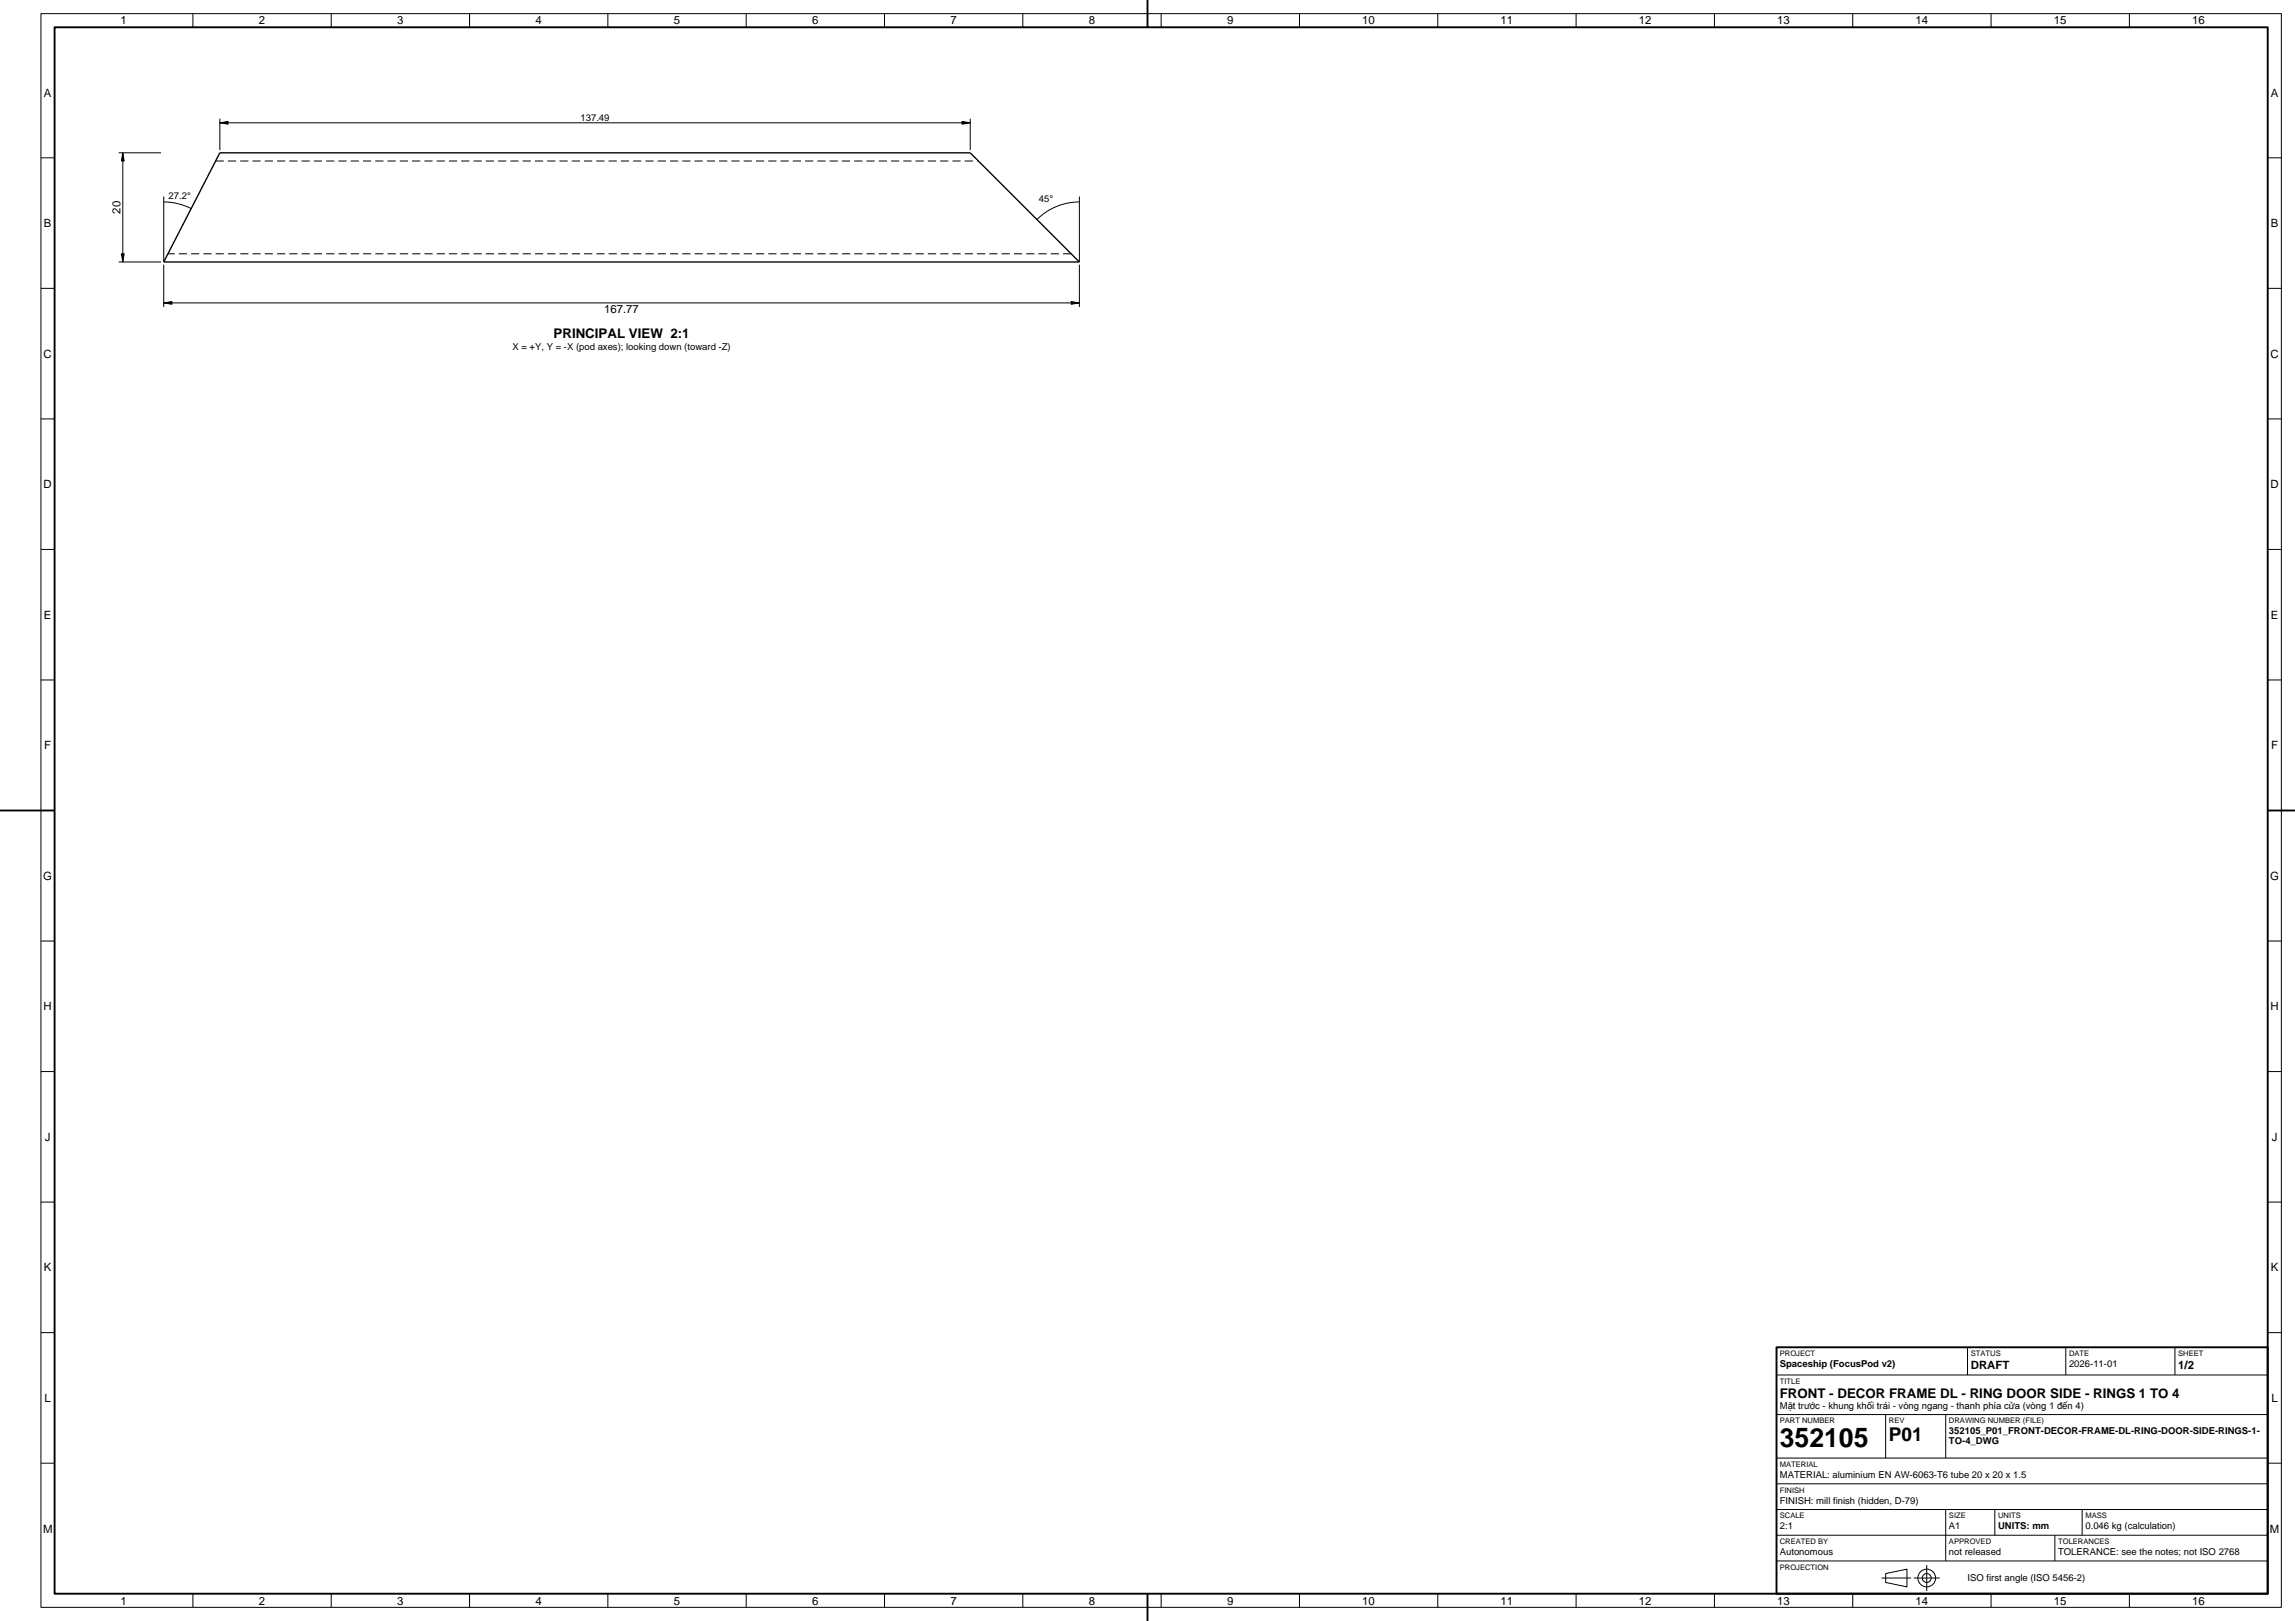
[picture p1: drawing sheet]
<svg xmlns="http://www.w3.org/2000/svg" width="841mm" height="594mm" viewBox="0 0 841 594" stroke-linecap="round" stroke-linejoin="round" font-family="sans-serif">
<defs><g id="words">
<text font-size="9.7" x="652.2" y="530.1">352105</text>
<text font-size="7" x="692.2" y="528.1">P01</text>
<g font-size="4.9">
<text x="202.8" y="124">PRINCIPAL VIEW 2:1</text>
<text x="652.2" y="512.1">FRONT - DECOR FRAME DL - RING DOOR SIDE - RINGS 1 TO 4</text>
</g>
<g font-size="4.2">
<text x="44.2" y="8.8">1</text>
<text x="94.9" y="8.8">2</text>
<text x="145.6" y="8.8">3</text>
<text x="196.2" y="8.8">4</text>
<text x="246.9" y="8.8">5</text>
<text x="297.6" y="8.8">6</text>
<text x="348.3" y="8.8">7</text>
<text x="399" y="8.8">8</text>
<text x="449.7" y="8.8">9</text>
<text x="499.2" y="8.8">10</text>
<text x="549.9" y="8.8">11</text>
<text x="600.6" y="8.8">12</text>
<text x="651.3" y="8.8">13</text>
<text x="702" y="8.8">14</text>
<text x="752.6" y="8.8">15</text>
<text x="803.3" y="8.8">16</text>
<text x="16.1" y="35.4">A</text>
<text x="832.1" y="35.4">A</text>
<text x="16.1" y="83.3">B</text>
<text x="44.2" y="78.3" transform="rotate(-90 44.2 78.3)">20</text>
<text x="832.1" y="83.3">B</text>
<text x="221.4" y="114.8">167.77</text>
<text x="16" y="131.1">C</text>
<text x="832" y="131.1">C</text>
<text x="16" y="178.9">D</text>
<text x="832" y="178.9">D</text>
<text x="16.1" y="226.7">E</text>
<text x="832.1" y="226.7">E</text>
<text x="16.2" y="274.6">F</text>
<text x="832.2" y="274.6">F</text>
<text x="15.9" y="322.4">G</text>
<text x="831.9" y="322.4">G</text>
<text x="16" y="370.3">H</text>
<text x="832" y="370.3">H</text>
<text x="16.5" y="418.1">J</text>
<text x="832.5" y="418.1">J</text>
<text x="16.1" y="465.9">K</text>
<text x="832.1" y="465.9">K</text>
<text x="722.2" y="501.5">DRAFT</text>
<text x="798.2" y="501.5">1/2</text>
<text x="16.3" y="513.7">L</text>
<text x="832.3" y="513.7">L</text>
<text x="15.8" y="561.6">M</text>
<text x="831.8" y="561.6">M</text>
<text x="44.2" y="588.2">1</text>
<text x="94.9" y="588.2">2</text>
<text x="145.6" y="588.2">3</text>
<text x="196.2" y="588.2">4</text>
<text x="246.9" y="588.2">5</text>
<text x="297.6" y="588.2">6</text>
<text x="348.3" y="588.2">7</text>
<text x="399" y="588.2">8</text>
<text x="449.7" y="588.2">9</text>
<text x="499.2" y="588.2">10</text>
<text x="549.9" y="588.2">11</text>
<text x="600.6" y="588.2">12</text>
<text x="651.3" y="588.2">13</text>
<text x="702" y="588.2">14</text>
<text x="752.6" y="588.2">15</text>
<text x="803.3" y="588.2">16</text>
</g>
<g font-size="3.5">
<text x="212.7" y="44.2">137.49</text>
<text x="61.8" y="73">27.2°</text>
<text x="380.7" y="74.2">45°</text>
<text x="187.8" y="128.2">X = +Y, Y = -X (pod axes); looking down (toward -Z)</text>
<text x="652.2" y="501">Spaceship (FocusPod v2)</text>
<text x="758.2" y="501">2026-11-01</text>
<text x="652.2" y="516.2">Mặt trước - khung khối trái - vòng ngang - thanh phía cửa (vòng 1 đến 4)</text>
<text x="714.2" y="525.6">352105_P01_FRONT-DECOR-FRAME-DL-RING-DOOR-SIDE-RINGS-1-</text>
<text x="714.2" y="529.3">TO-4_DWG</text>
<text x="652.2" y="541.6">MATERIAL: aluminium EN AW-6063-T6 tube 20 x 20 x 1.5</text>
<text x="652.2" y="551">FINISH: mill finish (hidden, D-79)</text>
<text x="652.2" y="560.4">2:1</text>
<text x="714.2" y="560.4">A1</text>
<text x="732.2" y="560.4">UNITS: mm</text>
<text x="764.2" y="560.4">0.046 kg (calculation)</text>
<text x="652.2" y="569.9">Autonomous</text>
<text x="714.2" y="569.9">not released</text>
<text x="754.2" y="569.9">TOLERANCE: see the notes; not ISO 2768</text>
<text x="721" y="579.2">ISO first angle (ISO 5456-2)</text>
</g>
<g font-size="2.8">
<text x="652.2" y="496.9">PROJECT</text>
<text x="722.2" y="496.9">STATUS</text>
<text x="758.2" y="496.9">DATE</text>
<text x="798.2" y="496.9">SHEET</text>
<text x="652.2" y="507">TITLE</text>
<text x="652.2" y="521.6">PART NUMBER</text>
<text x="692.2" y="521.6">REV</text>
<text x="714.2" y="521.6">DRAWING NUMBER (FILE)</text>
<text x="652.2" y="537.5">MATERIAL</text>
<text x="652.2" y="546.9">FINISH</text>
<text x="652.2" y="556.3">SCALE</text>
<text x="714.2" y="556.3">SIZE</text>
<text x="732.2" y="556.3">UNITS</text>
<text x="764.2" y="556.3">MASS</text>
<text x="652.2" y="565.8">CREATED BY</text>
<text x="714.2" y="565.8">APPROVED</text>
<text x="754.2" y="565.8">TOLERANCES</text>
<text x="652.2" y="575.2">PROJECTION</text>
</g>
</g></defs>
<path d="M80.6 56h274.9l40 40h-335.5z" fill="none" stroke="#000" stroke-width=".5"/>
<path d="M79 59h279.5M392.5 93h-331" fill="none" stroke="#000" stroke-width=".37" stroke-dasharray="3 1.5" stroke-linecap="butt"/>
<g fill="none" stroke="#000" stroke-width=".37">
<path d="M15 5h821v584h-821zM70.7 5v5M121.4 5v5M172.1 5v5M222.7 5v5M273.4 5v5M324.1 5v5M374.8 5v5M425.5 5v5M476.2 5v5M526.9 5v5M577.6 5v5"/>
<path d="M628.2 5v5M678.9 5v5M729.6 5v5M780.3 5v5M15 57.8h5M43.5 56h15.5M45 56v40M80.6 43.5v11.5M80.6 45h274.9M355.5 43.5v11.5M831 57.8h5M60 74a22 22 0 0 1 10.1 2.4"/>
<path d="M60 72v24M395.5 74a22 22 0 0 0-15.5 6.4M395.5 72v24M43.5 96h15.5M60 97v15.5M395.5 97v15.5M15 105.7h5M60 111h335.5M831 105.7h5M15 153.5h5M831 153.5h5M15 201.3h5"/>
<path d="M831 201.3h5M15 249.2h5M831 249.2h5M15 297h5M831 297h5M15 344.8h5M831 344.8h5M15 392.7h5M831 392.7h5M15 440.5h5M831 440.5h5M15 488.3h5"/>
<path d="M721 493.7v10.1M757 493.7v10.1M797 493.7v10.1M831 488.3h5M651 503.8h180M651 518.4h180M691 518.4v15.9M713 518.4v15.9M15 536.2h5M651 534.3h180M831 536.2h5M651 543.7h180"/>
<path d="M651 553.2h180M713 553.2v18.8M731 553.2v9.4M763 553.2v9.4M651 562.6h180M651 572h180M691 576.6l7.8-1.6v6.5l-7.8-1.6zM753 562.6v9.4M70.7 584v5M121.4 584v5M172.1 584v5M222.7 584v5"/>
<path d="M273.4 584v5M324.1 584v5M374.8 584v5M425.5 584v5M476.2 584v5M526.9 584v5M577.6 584v5M628.2 584v5M678.9 584v5M729.6 584v5M780.3 584v5"/>
<circle cx="706" cy="578.2" r="3.3"/>
<circle cx="706" cy="578.2" r="1.63"/>
</g>
<path d="M45 56l.5 3h-1zM80.6 45l3-.5v1zM352.5 44.5l3 .5-3 .5zM44.5 93h1l-.5 3zM60 111l3-.5v1zM392.5 110.5l3 .5-3 .5z" fill="#000" stroke="#000" stroke-width=".37"/>
<path d="M20 10h811v574h-811zM420.5 0v10M0 297h20M831 297h10M651 493.7h180v90.3h-180zM420.5 584v10" fill="none" stroke="#000" stroke-width=".7" stroke-linecap="butt"/>
<path d="M689.5 578.3h10.8M701.3 578.3h9.5M706.1 583v-9.5" fill="none" stroke="#000" stroke-width=".37" stroke-dasharray="12 1.5 1 1.5" stroke-linecap="butt"/>
<use href="#words"/>
</svg>
